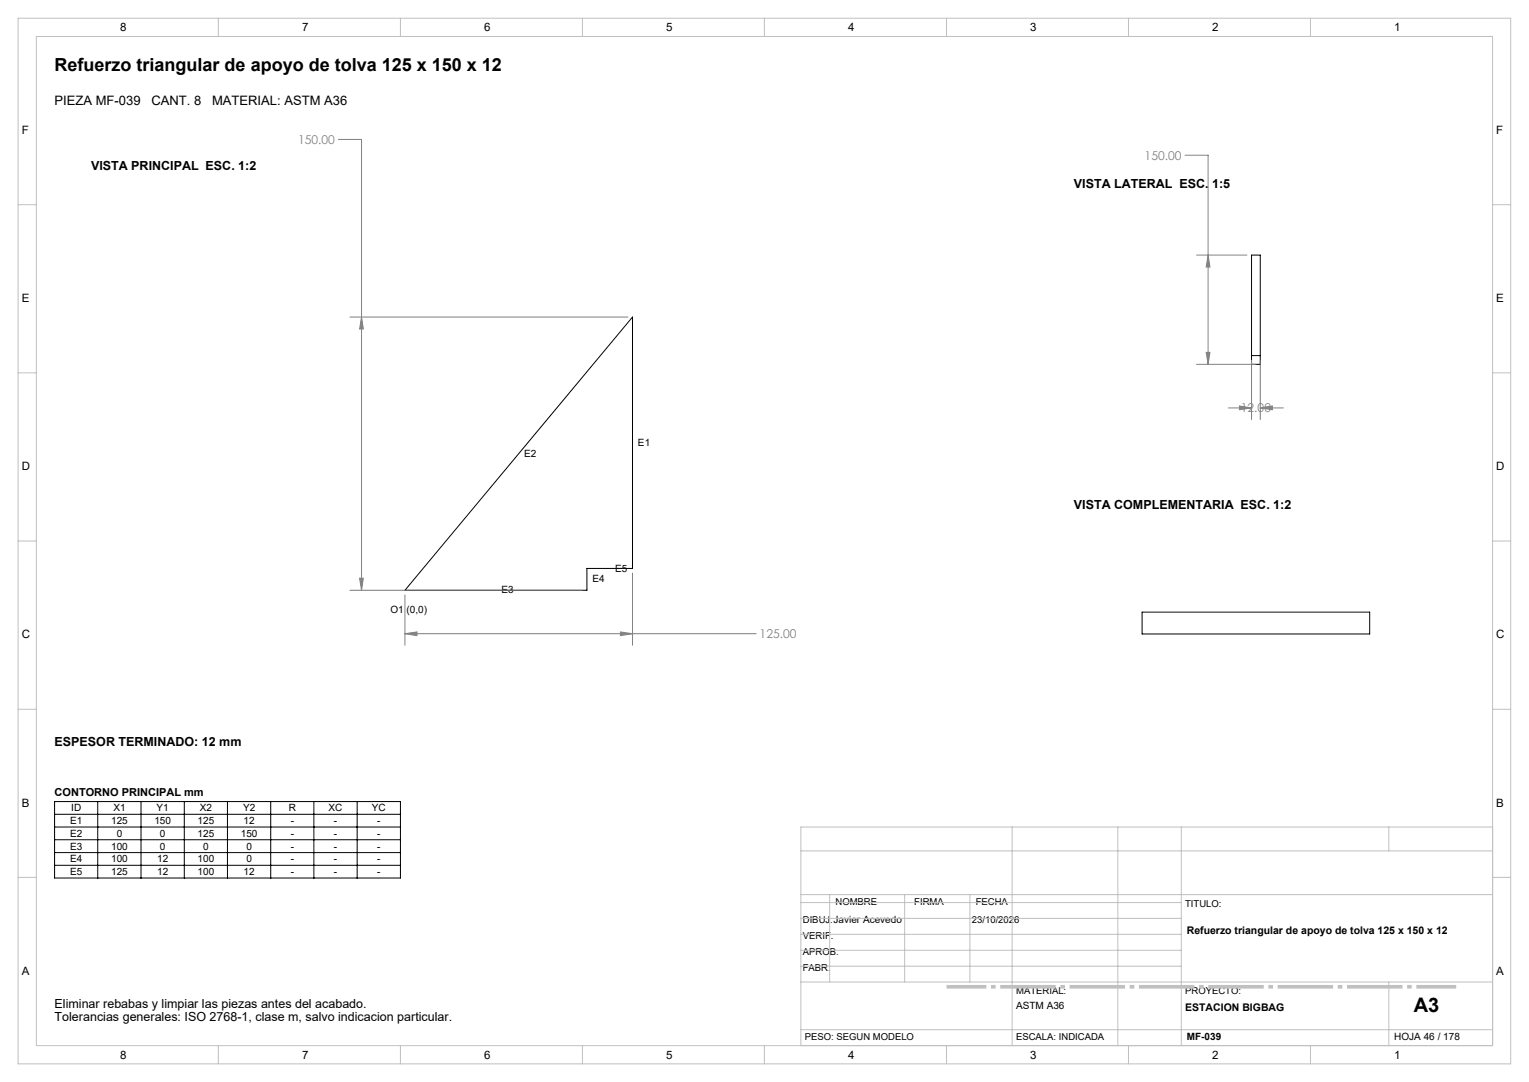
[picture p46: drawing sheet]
<svg xmlns="http://www.w3.org/2000/svg" width="420mm" height="297mm" viewBox="0 0 420 297" stroke-linecap="round" stroke-linejoin="round" font-family="sans-serif">
<defs><g id="words">
<text font-size="5.5" x="388.4" y="277.8">A3</text>
<text font-size="4.9" x="15" y="19.5">Refuerzo triangular de apoyo de tolva 125 x 150 x 12</text>
<g font-size="3.6">
<text x="15" y="28.8">PIEZA MF-039</text>
<text x="41.6" y="28.8">CANT. 8</text>
<text x="58.3" y="28.8">MATERIAL: ASTM A36</text>
</g>
<g font-size="3.4">
<text x="25" y="46.7">VISTA PRINCIPAL ESC. 1:2</text>
<text x="295" y="51.7">VISTA LATERAL ESC. 1:5</text>
<text x="295" y="139.7">VISTA COMPLEMENTARIA ESC. 1:2</text>
<text x="15" y="204.7">ESPESOR TERMINADO: 12 mm</text>
<text x="15" y="276.7">Eliminar rebabas y limpiar las piezas antes del acabado.</text>
<text x="15" y="280.2">Tolerancias generales: ISO 2768-1, clase m, salvo indicacion particular.</text>
</g>
<g font-size="3.3" fill="#808080">
<text x="81.9" y="39.5">150.00</text>
<text x="314.4" y="43.9">150.00</text>
<text x="340.8" y="113.2">12.00</text>
<text x="208.7" y="175.2">125.00</text>
</g>
<g font-size="3.2">
<text x="33" y="8.6">8</text>
<text x="83" y="8.6">7</text>
<text x="133" y="8.6">6</text>
<text x="183" y="8.6">5</text>
<text x="233" y="8.6">4</text>
<text x="283" y="8.6">3</text>
<text x="333" y="8.6">2</text>
<text x="383" y="8.6">1</text>
<text x="6" y="36.8">F</text>
<text x="411" y="36.8">F</text>
<text x="6" y="82.9">E</text>
<text x="411" y="82.9">E</text>
<text x="6" y="129.1">D</text>
<text x="411" y="129.1">D</text>
<text x="6" y="175.3">C</text>
<text x="411" y="175.3">C</text>
<text x="6" y="221.4">B</text>
<text x="411" y="221.4">B</text>
<text x="6" y="267.6">A</text>
<text x="411" y="267.6">A</text>
<text x="33" y="290.6">8</text>
<text x="83" y="290.6">7</text>
<text x="133" y="290.6">6</text>
<text x="183" y="290.6">5</text>
<text x="233" y="290.6">4</text>
<text x="283" y="290.6">3</text>
<text x="333" y="290.6">2</text>
<text x="383" y="290.6">1</text>
</g>
<text font-size="3" x="15" y="218.5">CONTORNO PRINCIPAL mm</text>
<g font-size="2.9">
<text x="326" y="256.5">Refuerzo triangular de apoyo de tolva 125 x 150 x 12</text>
<text x="325.6" y="277.5">ESTACION BIGBAG</text>
</g>
<g font-size="2.7">
<text x="144" y="125.4">E2</text>
<text x="175.3" y="122.4">E1</text>
<text x="162.8" y="159.9">E4</text>
<text x="169" y="156.9">E5</text>
<text x="137.8" y="162.9">E3</text>
<text x="107.3" y="168.4">O1 (0,0)</text>
<text x="19.3" y="226.2">E1</text>
<text x="19.6" y="222.7">ID</text>
<text x="30.5" y="226.2">125</text>
<text x="31.1" y="222.7">X1</text>
<text x="42.4" y="226.2">150</text>
<text x="43" y="222.7">Y1</text>
<text x="54.3" y="226.2">125</text>
<text x="54.9" y="222.7">X2</text>
<text x="66.8" y="222.7">Y2</text>
<text x="66.9" y="226.2">12</text>
<text x="79.3" y="222.7">R</text>
<text x="79.9" y="226.2">-</text>
<text x="90.3" y="222.7">XC</text>
<text x="91.7" y="226.2">-</text>
<text x="102.2" y="222.7">YC</text>
<text x="103.6" y="226.2">-</text>
<text x="19.3" y="229.7">E2</text>
<text x="19.3" y="233.2">E3</text>
<text x="30.5" y="233.2">100</text>
<text x="32" y="229.7">0</text>
<text x="43.9" y="229.7">0</text>
<text x="43.9" y="233.2">0</text>
<text x="54.3" y="229.7">125</text>
<text x="55.8" y="233.2">0</text>
<text x="66.1" y="229.7">150</text>
<text x="67.7" y="233.2">0</text>
<text x="79.9" y="229.7">-</text>
<text x="79.9" y="233.2">-</text>
<text x="91.7" y="229.7">-</text>
<text x="91.7" y="233.2">-</text>
<text x="103.6" y="229.7">-</text>
<text x="103.6" y="233.2">-</text>
<text x="19.3" y="236.7">E4</text>
<text x="30.5" y="236.7">100</text>
<text x="43.2" y="236.7">12</text>
<text x="54.3" y="236.7">100</text>
<text x="67.7" y="236.7">0</text>
<text x="79.9" y="236.7">-</text>
<text x="91.7" y="236.7">-</text>
<text x="103.6" y="236.7">-</text>
<text x="19.3" y="240.2">E5</text>
<text x="30.5" y="240.2">125</text>
<text x="43.2" y="240.2">12</text>
<text x="54.3" y="240.2">100</text>
<text x="66.9" y="240.2">12</text>
<text x="79.9" y="240.2">-</text>
<text x="91.7" y="240.2">-</text>
<text x="103.6" y="240.2">-</text>
<text x="279.1" y="276.8">ASTM A36</text>
<text x="326" y="285.4">MF-039</text>
<text x="383" y="285.4">HOJA 46 / 178</text>
</g>
<g font-size="2.6">
<text x="229.5" y="248.4">NOMBRE</text>
<text x="251.1" y="248.4">FIRMA</text>
<text x="268" y="248.4">FECHA</text>
<text x="325.6" y="249">TITULO:</text>
<text x="220.5" y="253.3">DIBUJ.Javier Acevedo</text>
<text x="220.5" y="257.7">VERIF.</text>
<text x="267" y="253.3">23/10/2026</text>
<text x="220.5" y="262">APROB.</text>
<text x="220.5" y="266.4">FABR.</text>
<text x="279.1" y="273">MATERIAL:</text>
<text x="325.6" y="273">PROYECTO:</text>
<text x="221.1" y="285.5">PESO: SEGUN MODELO</text>
<text x="279.1" y="285.5">ESCALA: INDICADA</text>
</g>
</g></defs>
<g fill="none" stroke="#000" stroke-width=".27">
<path d="M343.8 70h2.4v30h-2.4zM173.7 87v69h-12.5v6h-50zM343.8 97.6h2.4M313.7 168h62.5v6h-62.5zM15 220h95v21h-95zM15 223.5h95M15 227h95M15 230.5h95M15 234h95M15 237.5h95M26.8 220v21M38.7 220v21"/>
<path d="M50.6 220v21M62.5 220v21M74.4 220v21M86.2 220v21M98.1 220v21"/>
</g>
<g fill="none" stroke="#808080" stroke-width=".27">
<path d="M93 38.3h6.3v123.7M325.5 42.6h6.4v57.4M328.7 70h13.8M331.9 70l.5 3.3h-1.1zM96.1 87h76.4M99.3 87l.5 3.3h-1zM331.3 96.7h1.1l-.5 3.3zM343.8 98.9v16.2M346.2 98.9v16.2M328.7 100h16.2M337.4 112h6.4M340.5 111.4l3.3 .6-3.3 .5z"/>
<path d="M346.2 112l3.3-.6v1.1zM346.2 112h6.3M98.8 158.7h1l-.5 3.3zM173.7 157.3v19.8M96.1 162h63.8M111.2 174l3.3-.5v1zM111.2 163.3v13.8M111.2 174h96.5M170.4 173.5l3.3 .5-3.3 .5z"/>
</g>
<path d="M260 270.9h140" fill="none" stroke="#c0c0c0" stroke-width="1" stroke-dasharray="15.2 1.3 1.3 1.3" stroke-dashoffset="4.3" stroke-linecap="butt"/>
<g fill="none" stroke="#c0c0c0" stroke-width=".27">
<path d="M5 5h410v287h-410zM10 10h400v277h-400zM60 5v5M110 5v5M160 5v5M210 5v5M260 5v5M310 5v5M360 5v5M5 56.2h5M410 56.2h5M5 102.3h5"/>
<path d="M410 102.3h5M5 148.5h5M410 148.5h5M5 194.7h5M410 194.7h5M220 233.6h190M278 227v60M307.1 227v60M324.5 227v60M381.5 227v6.6M410 227h-190v60M5 240.8h5"/>
<path d="M220 245.6h190M220 256.5h104.5M220 252.1h104.5M220 247.8h104.5M227.9 245.6v24M248.5 245.6v24M266.4 245.6v24M410 240.8h5M220 269.6h190M220 265.2h104.5M220 260.8h104.5M381.5 269.6v17.4"/>
<path d="M60 287v5M110 287v5M160 287v5M210 287v5M220 282.6h190M260 287v5M310 287v5M360 287v5"/>
</g>
<path d="M111.2 174l3.3-.5v1zM170.4 173.5l3.3 .5-3.3 .5zM98.8 158.7h1l-.5 3.3zM99.3 87l.5 3.3h-1zM340.5 111.4l3.3 .6-3.3 .5zM346.2 112l3.3-.6v1.1zM331.3 96.7h1.1l-.5 3.3zM331.9 70l.5 3.3h-1.1z" fill="#808080"/>
<use href="#words"/>
</svg>
